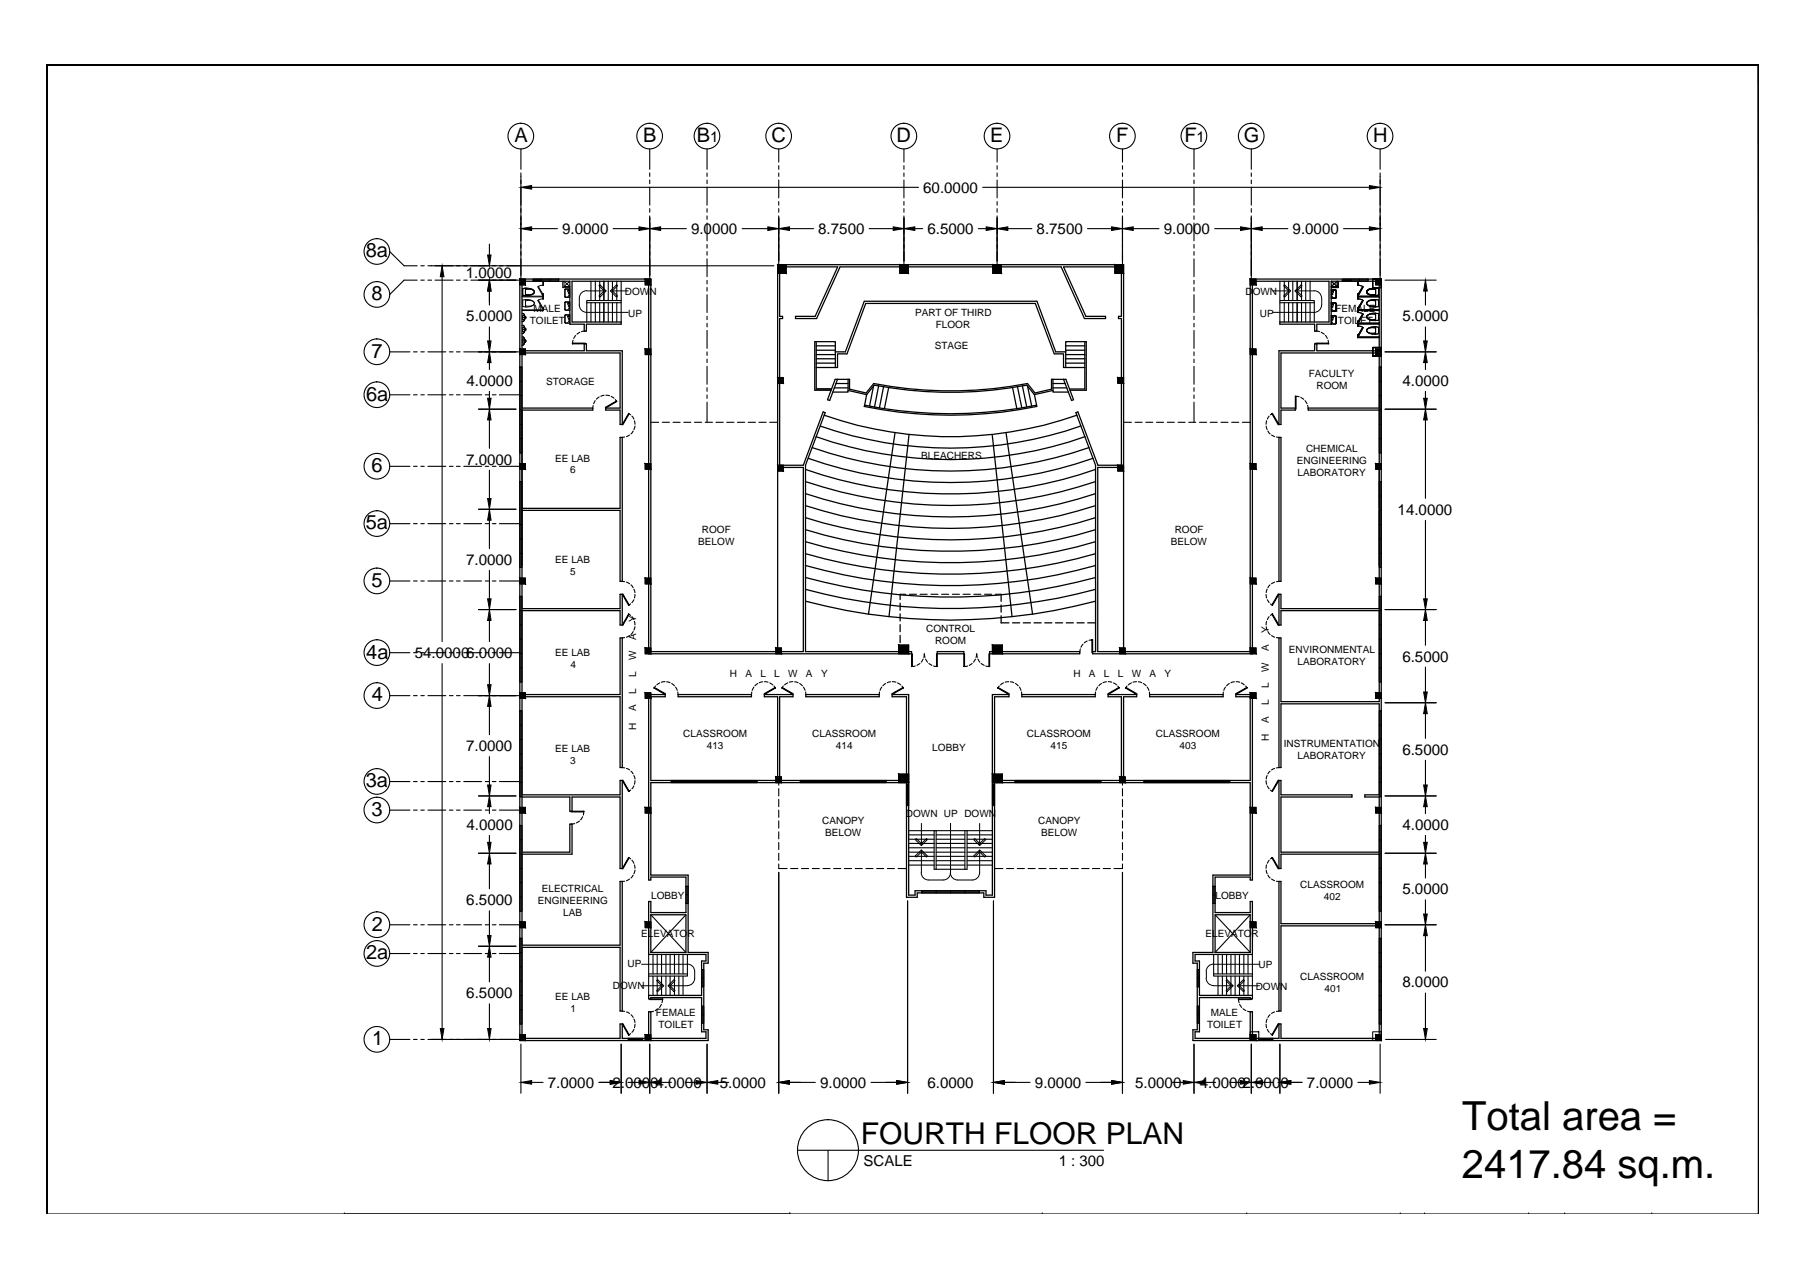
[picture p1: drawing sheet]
<svg xmlns="http://www.w3.org/2000/svg" width="420mm" height="297mm" viewBox="0 0 420 297" stroke-linecap="round" stroke-linejoin="round" font-family="sans-serif">
<defs><g id="words">
<g font-size="9.3">
<text x="340.1" y="262.9">Total area =</text>
<text x="340.1" y="274.1">2417.84 sq.m.</text>
</g>
<text font-size="7" x="200.3" y="266.2">FOURTH FLOOR PLAN</text>
<g font-size="4.7">
<text x="119.7" y="33">A</text>
<text x="149.6" y="33">B</text>
<text x="162.1" y="33">B</text>
<text x="179.5" y="33.1">C</text>
<text x="208.6" y="33">D</text>
<text x="230.4" y="33">E</text>
<text x="259.7" y="33">F</text>
<text x="275.5" y="33">F</text>
<text x="289.3" y="33.1">G</text>
<text x="319.4" y="33">H</text>
<text x="85.1" y="59.9">8a</text>
<text x="86.4" y="69.9">8</text>
<text x="86.4" y="83.2">7</text>
<text x="85.2" y="93.2">6a</text>
<text x="86.4" y="109.9">6</text>
<text x="85.1" y="123.2">5a</text>
<text x="86.4" y="136.5">5</text>
<text x="85.2" y="153.2">4a</text>
<text x="86.5" y="163.2">4</text>
<text x="85.1" y="183.1">3a</text>
<text x="86.4" y="189.8">3</text>
<text x="86.5" y="216.5">2</text>
<text x="85.2" y="223.2">2a</text>
<text x="86.6" y="243.1">1</text>
</g>
<g font-size="3.5">
<text x="165.3" y="33">1</text>
<text x="278.4" y="33">1</text>
<text x="214.8" y="44.8">60.0000</text>
<text x="130.8" y="54.4">9.0000</text>
<text x="160.8" y="54.4">9.0000</text>
<text x="190.4" y="54.4">8.7500</text>
<text x="215.8" y="54.4">6.5000</text>
<text x="241.2" y="54.4">8.7500</text>
<text x="270.7" y="54.4">9.0000</text>
<text x="300.7" y="54.4">9.0000</text>
<text x="108.4" y="64.7">1.0000</text>
<text x="108.5" y="74.7">5.0000</text>
<text x="326.2" y="74.7">5.0000</text>
<text x="108.5" y="89.7">4.0000</text>
<text x="326.3" y="89.7">4.0000</text>
<text x="108.4" y="108">7.0000</text>
<text x="325.1" y="119.7">14.0000</text>
<text x="108.4" y="131.4">7.0000</text>
<text x="96.5" y="153">54.00006.0000</text>
<text x="326.2" y="153.9">6.5000</text>
<text x="108.4" y="174.7">7.0000</text>
<text x="326.2" y="175.5">6.5000</text>
<text x="108.5" y="193">4.0000</text>
<text x="326.3" y="193">4.0000</text>
<text x="326.2" y="208">5.0000</text>
<text x="108.5" y="210.5">6.5000</text>
<text x="108.5" y="232.2">6.5000</text>
<text x="326.2" y="229.7">8.0000</text>
<text x="127.5" y="253">7.0000</text>
<text x="142.5" y="253">2.00004.0000</text>
<text x="167.5" y="253">5.0000</text>
<text x="190.8" y="253">9.0000</text>
<text x="215.8" y="253">6.0000</text>
<text x="240.8" y="253">9.0000</text>
<text x="264.1" y="253">5.0000</text>
<text x="279.1" y="253">4.00002.0000</text>
<text x="304.1" y="253">7.0000</text>
<text x="200.9" y="271.3">SCALE</text>
<text x="246.3" y="271.3">1 : 300</text>
</g>
<g font-size="2.3">
<text x="145.4" y="68.6">DOWN</text>
<text x="289.8" y="68.6">DOWN</text>
<text x="123.3" y="75.3">TOILET</text>
<text x="124.1" y="72.5">MALE</text>
<text x="146.2" y="73.6">UP</text>
<text x="212.9" y="73.6">PART OF THIRD</text>
<text x="217.7" y="76.4">FLOOR</text>
<text x="293.1" y="73.6">UP</text>
<text x="310.7" y="72.5">FEMALE</text>
<text x="311.3" y="75.3">TOILET</text>
<text x="217.5" y="81.2">STAGE</text>
<text x="127" y="89.5">STORAGE</text>
<text x="304.5" y="87.7">FACULTY</text>
<text x="306.3" y="90.5">ROOM</text>
<text x="129.2" y="107.4">EE LAB</text>
<text x="214.3" y="106.7">BLEACHERS</text>
<text x="301.7" y="107.9">ENGINEERING</text>
<text x="303.9" y="105.1">CHEMICAL</text>
<text x="132.7" y="110.1">6</text>
<text x="301.9" y="110.7">LABORATORY</text>
<text x="163.3" y="123.9">ROOF</text>
<text x="273.3" y="123.9">ROOF</text>
<text x="129.2" y="130.9">EE LAB</text>
<text x="162.5" y="126.7">BELOW</text>
<text x="272.4" y="126.7">BELOW</text>
<text x="132.7" y="133.7">5</text>
<text x="148" y="148.8" transform="rotate(-90 148 148.8)">A</text>
<text x="148" y="144.6" transform="rotate(-90 148 144.6)">Y</text>
<text x="215.5" y="147">CONTROL</text>
<text x="217.5" y="149.8">ROOM</text>
<text x="295.2" y="147.3" transform="rotate(-90 295.2 147.3)">Y</text>
<text x="129.2" y="152.7">EE LAB</text>
<text x="132.7" y="155.4">4</text>
<text x="148" y="153.6" transform="rotate(-90 148 153.6)">W</text>
<text x="295.2" y="151.5" transform="rotate(-90 295.2 151.5)">A</text>
<text x="299.8" y="151.8">ENVIRONMENTAL</text>
<text x="301.9" y="154.6">LABORATORY</text>
<text x="148" y="161.3" transform="rotate(-90 148 161.3)">L</text>
<text x="148" y="157.4" transform="rotate(-90 148 157.4)">L</text>
<text x="169.8" y="157.5">H</text>
<text x="173.4" y="157.5">A</text>
<text x="176.9" y="157.5">L</text>
<text x="180.1" y="157.5">L</text>
<text x="183.4" y="157.5">W</text>
<text x="187.5" y="157.5">A</text>
<text x="191" y="157.5">Y</text>
<text x="249.7" y="157.5">H</text>
<text x="253.3" y="157.5">A</text>
<text x="256.8" y="157.5">L</text>
<text x="260.1" y="157.5">L</text>
<text x="263.3" y="157.5">W</text>
<text x="267.4" y="157.5">A</text>
<text x="270.9" y="157.5">Y</text>
<text x="295.2" y="160.1" transform="rotate(-90 295.2 160.1)">L</text>
<text x="295.2" y="156.3" transform="rotate(-90 295.2 156.3)">W</text>
<text x="148" y="165.5" transform="rotate(-90 148 165.5)">A</text>
<text x="295.2" y="164" transform="rotate(-90 295.2 164)">L</text>
<text x="148" y="169.7" transform="rotate(-90 148 169.7)">H</text>
<text x="158.9" y="171.3">CLASSROOM</text>
<text x="189" y="171.3">CLASSROOM</text>
<text x="238.9" y="171.3">CLASSROOM</text>
<text x="268.9" y="171.3">CLASSROOM</text>
<text x="295.2" y="172.4" transform="rotate(-90 295.2 172.4)">H</text>
<text x="295.2" y="168.2" transform="rotate(-90 295.2 168.2)">A</text>
<text x="298.7" y="173.7">INSTRUMENTATION</text>
<text x="129.2" y="174.9">EE LAB</text>
<text x="132.7" y="177.6">3</text>
<text x="164.5" y="174.1">413</text>
<text x="194.5" y="174.1">414</text>
<text x="216.9" y="174.6">LOBBY</text>
<text x="244.4" y="174.1">415</text>
<text x="274.4" y="174.1">403</text>
<text x="301.9" y="176.5">LABORATORY</text>
<text x="191.3" y="191.7">CANOPY</text>
<text x="210.8" y="190">DOWN UP DOWN</text>
<text x="241.5" y="191.7">CANOPY</text>
<text x="192" y="194.5">BELOW</text>
<text x="242.2" y="194.5">BELOW</text>
<text x="126.1" y="207.5">ELECTRICAL</text>
<text x="151.5" y="209.1">LOBBY</text>
<text x="282.8" y="209.1">LOBBY</text>
<text x="302.5" y="206.6">CLASSROOM</text>
<text x="308" y="209.3">402</text>
<text x="125.1" y="210.3">ENGINEERING</text>
<text x="131" y="213.1">LAB</text>
<text x="149.2" y="217.9">ELEVATOR</text>
<text x="280.4" y="217.9">ELEVATOR</text>
<text x="146" y="225">UP</text>
<text x="292.8" y="225.1">UP</text>
<text x="302.5" y="227.9">CLASSROOM</text>
<text x="129.2" y="232.6">EE LAB</text>
<text x="142.6" y="230.1">DOWN</text>
<text x="292.1" y="230.2">DOWN</text>
<text x="308.2" y="230.6">401</text>
<text x="132.7" y="235.4">1</text>
<text x="152.6" y="236.3">FEMALE</text>
<text x="153.2" y="239.1">TOILET</text>
<text x="280.8" y="239.1">TOILET</text>
<text x="281.7" y="236.3">MALE</text>
</g>
</g></defs>
<!-- layer: WALL -->
<g fill="none" stroke="#000" stroke-width=".3">
<path d="M121.4 65.4h11.2v10h3.3v1.6h.5v-1.6h8.1v-.5h-11.4v-9.5h17.8v86.7h61.2v-.5h-24.7v-43.4l4.6-12.2-.5-.2-4.6 12.4h-5.5v-34.1h.7v-.5h-.7v-11.5h13.5l-5.3 11.5h-4.5v.5h4.9l5.4-12h51.5l5.4 12h4.9v-.5h-4.6l-5.2-11.5h13.5v11.5h-.7v.5h.7v34.1h-5.5l-4.6-12.4-.5 .2 4.6 12.2v43.4h-.7v.5h37.2v-86.7h17.8v9.5h-11.4v.5h8v1.6h.6v-1.6h3.3v-10h11.2v16.2h-14.5v-1.6h-.6v1.6h-8.3v17.1h.5v-3.3h3.4v-.5h-3.4v-12.8h22.9v12.8h-16.5v.5h16.5v46.2h-22.9v-3.4h-.5v7.2h.5v-3.4h22.9v21.2h-22.9v-14.8h-.5v30.1h.5v-14.8h22.9v21.2h-3.4v.5h3.4v12.8h-22.9v-12.8h16.5v-.5h-16.5v-3.4h-.5v20.5h.5v-3.3h22.9v42.8h-22.9v-3.3h-.5v3.3h-6.1v-6.2h-.5v6.2h-12.9v-1.5h1v-8h11.9v.3h.5v-.8h-12.4v-8h-1v-1.5h13.4v-12.3h-.5v2.6h-8.2v-8.3h8.2v.7h.5v-43.1h-3.9v.5h3.4v19.4h-29.5v-19.4h3v-.5h-6.6v.5h3.1v19.4h-29.5v-19.4h3.3v-.5h-3.8v46.6h-1.5v-1h-16.5v1h-1.5v-46.6h-3.9v.5h3.4v19.4h-29.5v-19.4h3.1v-.5h-6.7v.5h3.1v19.4h-29.5v-19.4h3.4v-.5h-3.9v43.1h.5v-.7h8.2v8.3h-8.2v-2.6h-.5v12.3h13.3v1.5h-1v8h-12.3v.8h.5v-.3h11.8v8h1v1.5h-12.8v-6.2h-.5v6.2h-6.1v-3.3h-.5v3.3h-22.9v-21.1h22.9v14.8h.5v-30.2h-.5v14.9h-22.9v-21.2h11.7v-7h-.5v6.5h-11.2v-12.8h11.2v3.3h.5v-3.3h11.2v16.6h.5v-20.5h-.5v3.4h-22.9v-42.9h22.9v3.4h.5v-7.2h-.5v3.4h-22.9v-46.2h16.5v-.5h-16.5v-12.8h22.9v12.8h-3.4v.5h3.4v3.3h.5v-17.1h-8.4v-1.6h-.5v1.6h-14.5zM189.9 79.5v11h3.6M252.4 79.5v11h-3.6M189.9 85.5h4.9v-3.2h2.2l4.4-11.7h39.5l4.4 11.7h2.1v3.2h5M189.9 84.5h4.4M189.9 83.5h4.4M189.9 82.5h4.4M189.9 81.5h4.4M189.9 80.4h4.4M191.7 96.6a88.8 88.8 0 0 0 58.9 0M194.1 90.2h3.2M194.3 81.8v-2.3h-4.7v11.3h3.8"/>
<path d="M194.3 81.8h2.4l4.4-11.7h40.1l4.4 11.7h2.3M194.3 81.8v3.7M194.5 89.2h2.8M194.8 88.2l-1.8 4.9-.5-.1 1.8-4.8h3.3v2.3l3.9 .9 1.8-2.2a94.1 94.1 0 0 0 35.7 0l1.8 2.2 3.8-.9v-2.3h3.4l1.8 4.8-.5 .1-1.9-4.9M197.3 88.2v3h-3.6M197.3 90.8l4.3 1M201.2 94.2a101.5 101.5 0 0 0 40 0M201.2 94.2l-.1 .3a100.1 100.1 0 0 0 40.1 0v-.3M201.6 91.8l1.8-2.2a94.9 94.9 0 0 0 35.5 0l1.8 2.2M201.6 91.8l-.4 2.4M203.2 89.8l-.9 4.7M204.4 89.8l-1 4.9"/>
<path d="M205.6 90l-1 4.9M206.7 90.1l-1 5.1M235.6 90.1l1 5.1M236.7 90l1 4.9M237.9 89.8l1 4.9M239 89.8l1 4.7M240.7 91.8l.5 2.4M245 88.2v3h3.6M245 89.2h2.8M245 90.2h3.2M245 90.8l-4.3 1M247.9 81.8v-2.3h4.8v11.3h-3.8"/>
<path d="M247.9 81.8v3.7M247.9 84.5h4.5M247.9 83.5h4.5M247.9 82.5h4.5M247.9 81.5h4.5M247.9 80.4h4.5M251.5 99.1a91.9 91.9 0 0 1-60.6 0M121.4 118.3h22.9v-16.6h.5v33.5h-.5v-16.5h-22.9M180.9 108.7h6v42.9h-35.5v-86.7h-30.5v177.1h43.8v-2.5h-1v-15.5h1v-2.5h-4.6v-17.9h-8.7v-21.6h59.5v26.7h2.5v-1h15.5v1h2.5v-26.7h59.5v21.6h-8.7v17.9h-4.7v2.5h1v15.5h-1v2.5h43.8v-177.1h-30.4v86.7h-35.5v-42.9h6M187.4 109.2a102.8 102.8 0 0 0 67.5 0M187.4 112a105.4 105.4 0 0 0 67.5 0M187.4 114.8a107.8 107.8 0 0 0 67.5 0"/>
<path d="M187.4 117.6a110.2 110.2 0 0 0 67.5 0M188 106.6a100.3 100.3 0 0 0 66.3 0M189 104.1a97.6 97.6 0 0 0 64.4 0M189.9 101.6a94.4 94.4 0 0 0 62.5 0M208.2 100.6l-6.2 42.3M211.5 101.1l-4.7 42.3M230.8 101.1l4.6 42.3M234 100.6l6.2 42.3M297.5 101.7h.5v33.5h-.5zM187.4 120.4a112.8 112.8 0 0 0 67.5 0M187.4 123.2a115.9 115.9 0 0 0 67.5 0M187.4 126a118.8 118.8 0 0 0 67.5 0"/>
<path d="M187.4 128.8a121.9 121.9 0 0 0 67.5 0M187.4 131.5a124 124 0 0 0 67.5 0M187.4 134.3a127.4 127.4 0 0 0 67.5 0M187.4 137.1a129.7 129.7 0 0 0 67.5 0M187.4 139.8a131.5 131.5 0 0 0 67.5 0M209.4 138.2v1.3M232.9 138.2v1.7M180.9 150.7v-89.1h80.5v89.1M209.4 140.3v1.7M209.4 142.8v1.7M209.4 145.3v1.7M209.4 147.8v1.7"/>
<path d="M209.4 150.3v1.3M218 151.6h6.2v.5h-6.2zM230.2 151.6h21v.5h-21zM231.1 151.6v.5M232.9 143.2v1.7h1.8M232.9 140.7v1.7M235.6 144.9h1.6M238.1 144.9h1.6M240.6 144.9h1.6M243.1 144.9h1.6M245.6 144.9h1.6M248.1 144.9h1.6"/>
<path d="M250.6 144.9h1.6M253.1 144.9h1.8M122.2 161.6h22.1v-13.2h.5v30.1h-.5v-16.4h-22.1M157.8 161.6h17v.5h-17zM187.5 161.6h17v.5h-17zM237.7 161.6h17.1v.5h-17.1zM267.4 161.6h17.2v.5h-17.2zM151.4 212.8h8.2v8.7h-8.2zM282.7 212.8h8.2v8.7h-8.2zM320 214.9h-22v-9.9h-.5v30.2h.5v-19.8h22"/>
</g>
<g fill="none" stroke="#000" stroke-width=".25">
<path d="M136.5 70.4h8M136.5 70.4v4.5M137.5 65.4v4.5M137.5 70.4v4.5M138.5 65.4v4.5M138.5 70.4v4.5M139.5 65.4v4.5M139.5 70.4v4.5M140.5 65.4v4.5M140.5 70.4v4.5M141.5 65.4v4.5M141.5 70.4v4.5"/>
<path d="M142.5 65.4v4.5M142.5 70.4v4.5M143.5 65.4v4.5M143.5 70.4v4.5M144.5 69.9h-8v.5M144.5 65.4v9.5M297.8 69.9h8v.5M297.8 65.4v9.5M297.8 70.4h8M298.8 65.4v4.5M298.8 70.4v4.5M299.8 65.4v4.5"/>
<path d="M299.8 70.4v4.5M300.8 65.4v4.5M300.8 70.4v4.5M301.8 65.4v4.5M301.8 70.4v4.5M302.8 65.4v4.5M302.8 70.4v4.5M303.8 65.4v4.5M303.8 70.4v4.5M304.8 65.4v4.5M304.8 70.4v4.5M305.8 70.4v4.5"/>
<path d="M151.4 98.2h1.8M154.1 98.2h1.6M156.6 98.2h1.6M159.1 98.2h1.6M161.6 98.2h1.6M164.1 98.2h1.7M166.6 98.2h1.7M169.1 98.2h1.7M171.6 98.2h1.7M174.1 98.2h1.7M176.6 98.2h1.7M179.1 98.2h1.8"/>
<path d="M261.4 98.2h1.8M264.1 98.2h1.6M266.6 98.2h1.6M269.1 98.2h1.6M271.6 98.2h1.6M274.1 98.2h1.6M276.5 98.2h1.7M279 98.2h1.7M281.5 98.2h1.7M284 98.2h1.7M286.5 98.2h1.7M289 98.2h1.9"/>
<path d="M209.4 138.2h1.3M211.6 138.2h1.6M214.1 138.2h1.6M216.6 138.2h1.6M219.1 138.2h1.6M221.6 138.2h1.6M224.1 138.2h1.6M226.6 138.2h1.6M229.1 138.2h1.6M231.5 138.2h1.4M231.1 150.9v.7M181.2 181.5v1.1"/>
<path d="M181.2 183.4v1.7M181.2 185.9v1.7M181.2 188.4v1.7M181.2 190.9v1.7M181.2 193.5v1.6M181.2 196v1.6M181.2 198.5v1.6M211.4 193.2h5.9M211.4 194.2h5.9M211.4 195.2h5.9M211.4 196.2h5.9M211.4 197.2h5.9"/>
<path d="M211.4 198.2h5.9M211.4 199.2h5.9M217.8 193.2h-.5v9h7.7v-9M217.8 193.2h13.1M217.8 194.2h6.7M217.8 195.2h6.7M217.8 196.2h6.7M217.8 197.2h6.7M217.8 198.2h6.7M217.8 199.2h6.7M217.8 193.2v9M224.5 193.2v9"/>
<path d="M225 194.2h5.9M225 195.2h5.9M225 196.2h5.9M225 197.2h5.9M225 198.2h5.9M225 199.2h5.9M261.1 181.5v1.1M261.1 183.4v1.7M261.1 185.9v1.7M261.1 188.4v1.7M261.1 190.9v1.7M261.1 193.5v1.6"/>
<path d="M261.1 196v1.6M261.1 198.5v1.6M181.2 201v1h1.9M183.9 202h1.7M186.5 202h1.6M189 202h1.6M191.5 202h1.6M194 202h1.6M196.5 202h1.6M199 202h1.6M201.5 202h1.6M203.9 202h1.7"/>
<path d="M206.4 202h1.7M208.9 202h2M211.4 200.2h5.9M211.4 201.2h5.9M217.8 200.2h6.7M217.8 201.2h6.7M225 200.2h5.9M225 201.2h5.9M231.4 202h1.9M234.2 202h1.6M236.7 202h1.6M239.2 202h1.6"/>
<path d="M241.7 202h1.7M244.2 202h1.7M246.7 202h1.7M249.2 202h1.7M251.7 202h1.7M254.2 202h1.6M256.7 202h1.6M261.1 201v1h-1.9M150.9 222v9.5M150.9 226.5h9M151.9 222v4.5M151.9 227v4.5"/>
<path d="M152.9 222v4.5M152.9 227v4.5M153.9 222v4.5M153.9 227v4.5M154.9 222v4.5M154.9 227v4.5M155.9 222v4.5M155.9 227v4.5M156.9 222v4.5M156.9 227v4.5M157.9 222v4.5M157.9 227v4.5"/>
<path d="M158.9 222v4.5M158.9 227v4.5M159.9 222v5h-9M282.3 222v5h9.1M282.3 226.5h9.1M283.4 222v4.5M283.4 227v4.5M284.4 222v4.5M284.4 227v4.5M285.4 222v4.5M285.4 227v4.5M286.4 222v4.5"/>
<path d="M286.4 227v4.5M287.3 222v4.5M287.3 227v4.5M288.4 222v4.5M288.4 227v4.5M289.4 222v4.5M289.4 227v4.5M290.4 222v4.5M290.4 227v4.5M291.4 222v9.5"/>
</g>
<!-- layer: callout -->
<g fill="none" stroke="#000" stroke-width=".23">
<path d="M139.3 66.5l.3-.2 1.4 1.4-1.4 1.4-.3-.3 1.2-1.1zM141 67.7l-4.5-.1a1.71 1.71 0 0 0-1.7 1.8 2.98 2.98 0 0 0 .5 2.8l.7 .4 .5 .1h9.7M142 67.7h4.2M143.4 66.3l.3 .2-1.2 1.2 1.2 1.1-.3 .3-1.4-1.4zM296.1 67.7h4.2M298.9 66.3l1.4 1.4-1.4 1.4-.3-.3 1.2-1.1-1.2-1.2zM301.3 67.7l4.4-.1a1.71 1.71 0 0 1 1.8 1.7M301.3 67.7l1.4-1.4 .2 .2-1.2 1.2 1.2 1.1-.2 .3zM307.5 70.9a1.71 1.71 0 0 1-1.8 1.8h-9.6M307.5 69.4v1.6M212.9 199.1l1.5-1.4 1.4 1.4-.3 .3-1.1-1.2-1.2 1.2zM213.2 195l1.2 1.2 1.1-1.2 .3 .3-1.4 1.4-1.5-1.4z"/>
<path d="M214.4 191.5v5.2M214.4 197.7v5.3M221.1 191.5v11.5a1.71 1.71 0 0 1-1.7 1.7h-3.3M226.5 199.1l1.4-1.4 1.4 1.4-.2 .3-1.2-1.2-1.1 1.2zM226.5 195.3l.3-.3 1.1 1.2 1.2-1.2 .2 .3-1.4 1.4zM227.9 197.7v5.3a1.71 1.71 0 0 1-1.7 1.7h-3.4a1.71 1.71 0 0 1-1.7-1.7M227.9 191.5v5.2M214.3 203a1.71 1.71 0 0 0 1.7 1.7M149.3 224.3h10.6M149.3 229.3h5.1M153 227.9l1.4 1.4-1.4 1.4-.2-.3 1.2-1.1-1.2-1.2zM155.4 229.3h4.5"/>
<path d="M156.8 227.9l.2 .2-1.1 1.2 1.1 1.1-.2 .3-1.4-1.4zM159.9 224.3a1.71 1.71 0 0 1 1.7 1.7M161.6 226a2.69 2.69 0 0 1-.8 3l-.9 .2M280.7 226a2.82 2.82 0 0 0 .4 2.7l.8 .5h.4M282.3 224.3a1.71 1.71 0 0 0-1.7 1.7M282.3 224.3h10.7M282.3 229.3h4.6M285.4 227.9l1.5 1.4-1.5 1.4-.2-.3 1.2-1.1-1.2-1.2zM287.9 229.3l1.4-1.4 .2 .2-1.2 1.2 1.2 1.1-.2 .3zM287.9 229.3h5.1"/>
</g>
<!-- layer: column -->
<g fill="#000" stroke="#000" stroke-width=".23">
<path d="M120.9 64.9l1.3 1.4v-1.4zM120.9 64.9l1.3 1.4h-1.3z"/>
<path d="M150.1 64.9l1.3 1.4v-1.4zM150.1 64.9l1.3 1.4h-1.3z"/>
<path d="M180.9 61.6l2 2v-2zM180.9 61.6l2 2h-2z"/>
<path d="M209.3 61.6l2 2v-2zM209.3 61.6l2 2h-2z"/>
<path d="M231 61.6l2 2v-2zM231 61.6l2 2h-2z"/>
<path d="M259.4 61.6l2 2v-2zM259.4 61.6l2 2h-2z"/>
<path d="M290.9 64.9l1.3 1.4v-1.4zM290.9 64.9l1.3 1.4h-1.3z"/>
<path d="M320 64.9l1.3 1.4v-1.4zM320 64.9l1.3 1.4h-1.3z"/>
<path d="M120.9 81.2l1.3 1.3v-1.3zM120.9 81.2l1.3 1.3h-1.3z"/>
<path d="M150.1 81.2l1.3 1.3v-1.3zM150.1 81.2l1.3 1.3h-1.3z"/>
<path d="M180.9 87.8l1.3 1.4v-1.4zM180.9 87.8l1.3 1.4h-1.3z"/>
<path d="M260 87.8l1.4 1.4v-1.4zM260 87.8l1.4 1.4h-1.4z"/>
<path d="M290.9 81.2l1.3 1.3v-1.3zM290.9 81.2l1.3 1.3h-1.3z"/>
<path d="M320 81.2l1.3 1.3v-1.3zM320 81.2l1.3 1.3h-1.3z"/>
<path d="M120.9 107.8l1.3 1.3v-1.3zM120.9 107.8l1.3 1.3h-1.3z"/>
<path d="M150.1 107.8l1.3 1.3v-1.3zM150.1 107.8l1.3 1.3h-1.3z"/>
<path d="M180.9 108.2l1.3 1.4v-1.4zM180.9 108.2l1.3 1.4h-1.3z"/>
<path d="M260 108.2l1.4 1.4v-1.4zM260 108.2l1.4 1.4h-1.4z"/>
<path d="M290.9 107.8l1.3 1.3v-1.3zM290.9 107.8l1.3 1.3h-1.3z"/>
<path d="M320 107.8l1.3 1.3v-1.3zM320 107.8l1.3 1.3h-1.3z"/>
<path d="M120.9 134.5l1.3 1.3v-1.3zM120.9 134.5l1.3 1.3h-1.3z"/>
<path d="M150.1 134.5l1.3 1.3v-1.3zM150.1 134.5l1.3 1.3h-1.3z"/>
<path d="M290.9 134.5l1.3 1.3v-1.3zM290.9 134.5l1.3 1.3h-1.3z"/>
<path d="M320 134.5l1.3 1.3v-1.3zM320 134.5l1.3 1.3h-1.3z"/>
<path d="M150.1 150.7l1.3 1.4v-1.4zM150.1 150.7l1.3 1.4h-1.3z"/>
<path d="M180.5 150.7l1.3 1.4v-1.4zM180.5 150.7l1.3 1.4h-1.3z"/>
<path d="M209.1 150l2.3 2.1v-2.1zM209.1 150l2.3 2.1h-2.3z"/>
<path d="M230.9 150l2.3 2.1v-2.1zM230.9 150l2.3 2.1h-2.3z"/>
<path d="M260.5 150.7l1.3 1.4v-1.4zM260.5 150.7l1.3 1.4h-1.3z"/>
<path d="M290.9 150.7l1.3 1.4v-1.4zM290.9 150.7l1.3 1.4h-1.3z"/>
<path d="M120.9 161.1l1.3 1.3v-1.3zM120.9 161.1l1.3 1.3h-1.3z"/>
<path d="M150.1 161.1l1.3 1.3v-1.3zM150.1 161.1l1.3 1.3h-1.3z"/>
<path d="M290.9 161.1l1.3 1.3v-1.3zM290.9 161.1l1.3 1.3h-1.3z"/>
<path d="M320 161.1l1.3 1.3v-1.3zM320 161.1l1.3 1.3h-1.3z"/>
<path d="M120.9 187.8l1.3 1.3v-1.3zM120.9 187.8l1.3 1.3h-1.3z"/>
<path d="M150.1 187.8l1.3 1.3v-1.3zM150.1 187.8l1.3 1.3h-1.3z"/>
<path d="M180.5 180.7l1.3 1.3v-1.3zM180.5 180.7l1.3 1.3h-1.3z"/>
<path d="M209.1 180.1l2.3 1.9v-1.9zM209.1 180.1l2.3 1.9h-2.3z"/>
<path d="M230.9 180.1l2.3 1.9v-1.9zM230.9 180.1l2.3 1.9h-2.3z"/>
<path d="M260.5 180.7l1.3 1.3v-1.3zM260.5 180.7l1.3 1.3h-1.3z"/>
<path d="M290.9 187.8l1.3 1.3v-1.3zM290.9 187.8l1.3 1.3h-1.3z"/>
<path d="M320 187.8l1.3 1.3v-1.3zM320 187.8l1.3 1.3h-1.3z"/>
<path d="M120.9 214.4l1.3 1.4v-1.4zM120.9 214.4l1.3 1.4h-1.3z"/>
<path d="M150.1 214.4l1.3 1.4v-1.4zM150.1 214.4l1.3 1.4h-1.3z"/>
<path d="M290.9 214.4l1.3 1.4v-1.4zM290.9 214.4l1.3 1.4h-1.3z"/>
<path d="M320 214.4l1.3 1.4v-1.4zM320 214.4l1.3 1.4h-1.3z"/>
<path d="M120.9 240.7l1.3 1.3v-1.3zM120.9 240.7l1.3 1.3h-1.3z"/>
<path d="M150.1 240.7l1.3 1.3v-1.3zM150.1 240.7l1.3 1.3h-1.3z"/>
<path d="M290.9 240.7l1.3 1.3v-1.3zM290.9 240.7l1.3 1.3h-1.3z"/>
<path d="M320 240.7l1.3 1.3v-1.3zM320 240.7l1.3 1.3h-1.3z"/>
</g>
<g fill="none" stroke="#000" stroke-width=".25">
<path d="M120.9 64.9h1.3v1.4h-1.3zM150.1 64.9h1.3v1.4h-1.3zM180.9 61.6h2v2h-2zM209.3 61.6h2v2h-2zM231 61.6h2v2h-2zM259.4 61.6h2v2h-2zM290.9 64.9h1.3v1.4h-1.3zM319.3 64.9h2v2h-2zM320 64.9h1.3v1.4h-1.3zM120.9 81.2h1.3v1.3h-1.3zM150.1 81.2h1.3v1.3h-1.3zM180.9 87.8h1.3v1.4h-1.3z"/>
<path d="M260 87.8h1.4v1.4h-1.4zM290.9 81.2h1.3v1.3h-1.3zM319.3 80.8h2h-2v2h2h-2v-2h2v2.1h-2zM320 81.2h1.3v1.3h-1.3zM120.9 107.8h1.3v1.3h-1.3zM150.1 107.8h1.3v1.3h-1.3zM180.9 108.2h1.3v1.4h-1.3zM260 108.2h1.4v1.4h-1.4zM290.9 107.8h1.3v1.3h-1.3zM320 107.8h1.3v1.3h-1.3zM120.9 134.5h1.3v1.3h-1.3zM150.1 134.5h1.3v1.3h-1.3z"/>
<path d="M290.9 134.5h1.3v1.3h-1.3zM320 134.5h1.3v1.3h-1.3zM150.1 150.7h1.3v1.4h-1.3zM180.5 150.7h1.3v1.4h-1.3zM209.1 150h2.3v2.1h-2.3zM230.9 150h2.3v2.1h-2.3zM260.5 150.7h1.3v1.4h-1.3zM290.9 150.7h1.3v1.4h-1.3zM120.9 161.1h1.3v1.3h-1.3zM150.1 161.1h1.3v1.3h-1.3zM290.9 161.1h1.3v1.3h-1.3zM320 161.1h1.3v1.3h-1.3z"/>
<path d="M120.9 187.8h1.3v1.3h-1.3zM150.1 187.8h1.3v1.3h-1.3zM180.5 180.7h1.3v1.3h-1.3zM209.1 180.1h2.3v1.9h-2.3zM230.9 180.1h2.3v1.9h-2.3zM260.5 180.7h1.3v1.3h-1.3zM290.9 187.8h1.3v1.3h-1.3zM320 187.8h1.3v1.3h-1.3zM120.9 214.4h1.3v1.4h-1.3zM150.1 214.4h1.3v1.4h-1.3zM290.9 214.4h1.3v1.4h-1.3zM320 214.4h1.3v1.4h-1.3z"/>
<path d="M120.9 240.7h1.3v1.3h-1.3zM150.1 240.7h1.3v1.3h-1.3zM290.9 240.7h1.3v1.3h-1.3zM290.9 240h1.9v2h-1.9zM320 240.7h1.3v1.3h-1.3z"/>
</g>
<!-- layer: dimension -->
<g fill="none" stroke="#000" stroke-width=".25">
<path d="M113.9 56.8v2.5M121.2 41v23.1M123.7 53.2h6M123.7 43.6h90M142.6 53.2h6.1M151.2 50.7v13.4M153.7 53.2h6M172.7 53.2h5.9M181.2 50.7v10M183.7 53.2h5.6M202.2 53.2h5.6M210.3 50.7v10"/>
<path d="M212.8 53.2h1.9M227.6 53.2h1.8M228.6 43.6h90M232 50.7v10M234.5 53.2h5.6M253 53.2h5.6M261.1 50.7v10M263.6 53.2h6M282.6 53.2h6M291.1 50.7v13.4M293.7 53.2h5.9M312.6 53.2h6"/>
<path d="M321.1 41v23.1M100.4 61.8h79.6M102.9 64.4v84.8M111.3 65.2h8.7M113.9 67.7v3.3M113.9 76v3.3M322.2 65.2h11.9M331.6 67.7v3.3M331.6 76v3.3M111.3 81.8h8.7M111.3 95.2h8.7M113.9 84.3v1.7"/>
<path d="M113.9 91v1.6M113.9 97.7v6.6M322.2 81.8h11.9M322.2 95.2h11.9M331.6 84.3v1.7M331.6 91v1.6M331.6 97.7v18.2M111.3 118.5h8.7M113.9 109.4v6.6M113.9 121v6.6M113.9 132.7v6.6M254.9 135.6v16"/>
<path d="M331.6 121v18.3M102.9 154.4v84.8M111.3 141.8h8.7M113.9 144.3v4.9M113.9 154.4v4.9M322.2 141.8h11.9M331.6 144.3v5.8M331.6 155.2v5.8M111.3 161.8h8.7M113.9 164.3v6.6M113.9 176v6.6M322.2 163.5h11.9"/>
<path d="M331.6 166v5.8M331.6 176.8v5.8M111.3 185.1h8.7M111.3 198.5h8.7M113.9 187.6v1.6M113.9 194.3v1.6M322.2 185.1h11.9M322.2 198.5h11.9M331.6 187.6v1.6M331.6 194.3v1.6M113.9 201v5.7M113.9 211.9v5.7"/>
<path d="M181.2 202.9v51.4M211.1 209.6v44.7M231.1 209.6v44.7M261.1 202.9v51.4M322.2 215.1h11.9M331.6 201v3.2M331.6 209.3v3.3M331.6 217.6v8.3M111.3 220.1h8.7M113.9 222.6v5.8M113.9 233.5v5.7M331.6 231v8.2"/>
<path d="M100.4 241.8h19.6M121.2 242.9v11.4M123.7 251.8h2.7M139.3 251.8h2.7M144.5 242.9v11.4M146.1 251.8h2.6M151.2 242.9v11.4M153.7 251.8h2.5M159.5 251.8h2.5M164.5 242.9v11.4M167 251.8h2.5M183.7 251.8h6"/>
<path d="M202.6 251.8h6M233.7 251.8h5.9M252.6 251.8h6M272.7 251.8h2.6M277.8 242.9v11.4M280.3 251.8h2.5M286.1 251.8h2.5M291.1 242.9v11.4M293.7 251.8h2.4M297.8 242.9v11.4M300.3 251.8h2.7M315.9 251.8h2.7"/>
<path d="M321.1 242.9v11.4M322.4 241.8h11.7"/>
</g>
<g fill="#000" stroke="#000" stroke-width=".23">
<path d="M113.4 59.3h.8l-.3 2.5zM121.2 53.2l2.5-.4v.8zM121.2 43.6l2.5-.4v.8zM148.7 52.8l2.5 .4-2.5 .4zM151.2 53.2l2.5-.4v.8zM178.6 52.8l2.6 .4-2.6 .4zM181.2 53.2l2.5-.4v.8zM207.8 52.8l2.5 .4-2.5 .4zM210.3 53.2l2.5-.4v.8zM229.4 52.8l2.6 .4-2.6 .4zM232 53.2l2.5-.4v.8zM258.6 52.8l2.5 .4-2.5 .4z"/>
<path d="M261.1 53.2l2.5-.4v.8zM288.6 52.8l2.5 .4-2.5 .4zM291.1 53.2l2.6-.4v.8zM318.6 52.8l2.5 .4-2.5 .4zM318.6 43.2l2.5 .4-2.5 .4zM102.9 61.8l.4 2.6h-.9zM113.9 65.2l.3 2.5h-.8zM113.4 79.3h.8l-.3 2.5zM331.6 65.2l.4 2.5h-.8zM331.2 79.3h.8l-.4 2.5zM113.9 81.8l.3 2.5h-.8zM113.4 92.6h.8l-.3 2.6z"/>
<path d="M113.9 95.2l.3 2.5h-.8zM331.6 81.8l.4 2.5h-.8zM331.2 92.6h.8l-.4 2.6zM331.6 95.2l.4 2.5h-.8zM113.4 116h.8l-.3 2.5zM113.9 118.5l.3 2.5h-.8zM113.4 139.3h.8l-.3 2.5zM331.2 139.3h.8l-.4 2.5zM113.4 159.3h.8l-.3 2.5zM113.9 141.8l.3 2.5h-.8zM331.6 141.8l.4 2.5h-.8zM113.9 161.8l.3 2.5h-.8z"/>
<path d="M331.2 161h.8l-.4 2.5zM331.6 163.5l.4 2.5h-.8zM113.4 182.6h.8l-.3 2.5zM113.9 185.1l.3 2.5h-.8zM113.4 195.9h.8l-.3 2.6zM331.6 185.1l.4 2.5h-.8zM331.2 195.9h.8l-.4 2.6zM331.2 182.6h.8l-.4 2.5zM113.9 198.5l.3 2.5h-.8zM113.4 217.6h.8l-.3 2.5zM331.6 198.5l.4 2.5h-.8zM331.2 212.6h.8l-.4 2.5z"/>
<path d="M331.6 215.1l.4 2.5h-.8zM102.4 239.2h.9l-.4 2.6zM113.9 220.1l.3 2.5h-.8zM113.4 239.2h.8l-.3 2.6zM331.2 239.2h.8l-.4 2.6zM121.2 251.8l2.5-.5v.9zM142 251.3l2.5 .5-2.5 .4zM148.7 251.3l2.5 .5-2.5 .4zM151.2 251.8l2.5-.5v.9zM162 251.3l2.5 .5-2.5 .4zM164.5 251.8l2.5-.5v.9zM181.2 251.8l2.5-.5v.9z"/>
<path d="M208.6 251.3l2.5 .5-2.5 .4zM231.1 251.8l2.6-.5v.9zM258.6 251.3l2.5 .5-2.5 .4zM275.3 251.3l2.5 .5-2.5 .4zM277.8 251.8l2.5-.5v.9zM288.6 251.3l2.5 .5-2.5 .4zM291.1 251.8l2.6-.5v.9zM297.8 251.8l2.5-.5v.9zM318.6 251.3l2.5 .5-2.5 .4z"/>
</g>
<!-- layer: grid -->
<g fill="none" stroke="#000" stroke-width=".25">
<path d="M121.2 34.6v4.8M151.2 34.6v4.8M164.5 34.6v4.8M181.2 34.6v3.1M181.2 38.5v.9M210.3 34.6v3.1M210.3 38.5v.9M232 34.6v3.1M232 38.5v.9M261.1 34.6v3.1M261.1 38.5v.9M277.8 34.6v4.8"/>
<path d="M291.1 34.6v4.8M321.1 34.6v4.8M90.7 58.5l3.3 3.3h3.1M121.2 40.2v.8M121.2 41.9v.8M121.2 43.5v4.2M121.2 48.5v.9M121.2 50.2v.8M121.2 51.9v4.1M121.2 56.9v.8M121.2 58.5v.9M151.2 40.2v.8"/>
<path d="M151.2 41.9v.8M151.2 43.5v4.2M151.2 48.5v.9M151.2 50.2v.8M151.2 51.9v4.1M151.2 56.9v.8M151.2 58.5v.9M164.5 40.2v.8M164.5 41.9v.8M164.5 43.5v4.2M164.5 48.5v.9M164.5 50.2v.8"/>
<path d="M164.5 51.9v4.1M164.5 56.9v.8M164.5 58.5v.9M181.2 40.2v.8M181.2 41.9v4.1M181.2 46.9v.8M181.2 48.5v.9M181.2 50.2v4.2M181.2 55.2v.8M181.2 56.9v.8M181.2 58.5v3.1M210.3 40.2v.8"/>
<path d="M210.3 41.9v4.1M210.3 46.9v.8M210.3 48.5v.9M210.3 50.2v4.2M210.3 55.2v.8M210.3 56.9v.8M210.3 58.5v3.1M232 40.2v.8M232 41.9v4.1M232 46.9v.8M232 48.5v.9M232 50.2v4.2"/>
<path d="M232 55.2v.8M232 56.9v.8M232 58.5v3.1M261.1 40.2v.8M261.1 41.9v4.1M261.1 46.9v.8M261.1 48.5v.9M261.1 50.2v4.2M261.1 55.2v.8M261.1 56.9v.8M261.1 58.5v3.1M277.8 40.2v.8"/>
<path d="M277.8 41.9v.8M277.8 43.5v4.2M277.8 48.5v.9M277.8 50.2v.8M277.8 51.9v4.1M277.8 56.9v.8M277.8 58.5v.9M291.1 40.2v.8M291.1 41.9v.8M291.1 43.5v4.2M291.1 48.5v.9M291.1 50.2v.8"/>
<path d="M291.1 51.9v4.1M291.1 56.9v.8M291.1 58.5v.9M321.1 40.2v.8M321.1 41.9v.8M321.1 43.5v4.2M321.1 48.5v.9M321.1 50.2v.8M321.1 51.9v4.1M321.1 56.9v.8M321.1 58.5v.9M97.1 65.2h-3.1l-3.3 3.3"/>
<path d="M97.9 61.8h.8M97.9 65.2h.8M99.6 61.8h.8M99.6 65.2h.8M101.2 61.8h4.2M101.2 65.2h4.2M106.2 61.8h.8M106.2 65.2h.8M107.9 61.8h.8M107.9 65.2h.8M109.5 61.8h4.2M109.5 65.2h4.2"/>
<path d="M114.5 61.8h.9M114.5 65.2h.9M116.2 61.8h.8M116.2 65.2h.8M117.9 61.8h3M117.9 65.2h3M121.2 60.2v4.7M151.2 60.2v4.7M164.5 60.2v4.2M164.5 65.2v.9M164.5 66.9v.8M164.5 68.6v4.1"/>
<path d="M164.5 73.5v.9M164.5 75.2v.8M164.5 76.8v4.2M277.8 60.2v4.2M277.8 65.2v.9M277.8 66.9v.8M277.8 68.6v4.1M277.8 73.5v.9M277.8 75.2v.8M277.8 76.8v4.2M291.1 60.2v4.7M321.1 60.2v4.7"/>
<path d="M90.7 81.8h4.7M90.7 91.8h4.7M96.2 81.8h.9M96.2 91.8h.9M97.9 81.8h.8M97.9 91.8h.8M99.6 81.8h4.1M99.6 91.8h4.1M104.5 81.8h.9M104.5 91.8h.9M106.2 81.8h.8M106.2 91.8h.8"/>
<path d="M107.9 81.8h4.1M107.9 91.8h4.1M112.9 81.8h.8M112.9 91.8h.8M114.5 81.8h.9M114.5 91.8h.9M116.2 81.8h4.7M116.2 91.8h4.7M164.5 81.8v.9M164.5 83.5v.8M164.5 85.2v4.2M164.5 90.2v.8"/>
<path d="M164.5 91.9v.8M164.5 93.5v4.7M277.8 81.8v.9M277.8 83.5v.8M277.8 85.2v4.2M277.8 90.2v.8M277.8 91.9v.8M277.8 93.5v4.7M90.7 108.5h4.7M96.2 108.5h.9M97.9 108.5h.8M99.6 108.5h4.1"/>
<path d="M104.5 108.5h.9M106.2 108.5h.8M107.9 108.5h4.1M112.9 108.5h.8M114.5 108.5h.9M116.2 108.5h4.7M90.7 121.8h4.7M90.7 135.1h4.7M96.2 121.8h.9M96.2 135.1h.9M97.9 121.8h.8M97.9 135.1h.8"/>
<path d="M99.6 121.8h4.1M99.6 135.1h4.1M104.5 121.8h.9M104.5 135.1h.9M106.2 121.8h.8M106.2 135.1h.8M107.9 121.8h4.1M107.9 135.1h4.1M112.9 121.8h.8M112.9 135.1h.8M114.5 121.8h.9M114.5 135.1h.9"/>
<path d="M116.2 121.8h4.7M116.2 135.1h4.7M90.7 151.8h4.7M96.2 151.8h.9M97.9 151.8h.8M99.6 151.8h4.1M104.5 151.8h.9M106.2 151.8h.8M107.9 151.8h4.1M112.9 151.8h.8M114.5 151.8h.9M116.2 151.8h4.7"/>
<path d="M90.7 161.8h4.7M96.2 161.8h.9M97.9 161.8h.8M99.6 161.8h4.1M104.5 161.8h.9M106.2 161.8h.8M107.9 161.8h4.1M112.9 161.8h.8M114.5 161.8h.9M116.2 161.8h4.7M90.7 181.8h4.7M90.7 188.4h4.7"/>
<path d="M96.2 181.8h.9M96.2 188.4h.9M97.9 181.8h.8M97.9 188.4h.8M99.6 181.8h4.1M99.6 188.4h4.1M104.5 181.8h.9M104.5 188.4h.9M106.2 181.8h.8M106.2 188.4h.8M107.9 181.8h4.1M107.9 188.4h4.1"/>
<path d="M112.9 181.8h.8M112.9 188.4h.8M114.5 181.8h.9M114.5 188.4h.9M116.2 181.8h4.7M116.2 188.4h4.7M90.7 215.1h4.7M96.2 215.1h.9M97.9 215.1h.8M99.6 215.1h4.1M104.5 215.1h.9M106.2 215.1h.8"/>
<path d="M107.9 215.1h4.1M112.9 215.1h.8M114.5 215.1h.9M116.2 215.1h4.7M151.4 212.8l8.2 8.7M159.6 212.8l-8.2 8.7M282.7 212.8l8.2 8.7M290.9 212.8l-8.2 8.7M90.7 221.8h4.7M96.2 221.8h.9M97.9 221.8h.8M99.6 221.8h4.1"/>
<path d="M104.5 221.8h.9M106.2 221.8h.8M107.9 221.8h4.1M112.9 221.8h.8M114.5 221.8h.9M116.2 221.8h4.7M90.7 241.8h4.7M96.2 241.8h.9M97.9 241.8h.8M99.6 241.8h4.1M104.5 241.8h.9M106.2 241.8h.8"/>
<path d="M107.9 241.8h4.1M112.9 241.8h.8M114.5 241.8h.9M116.2 241.8h4.7"/>
<circle cx="121.2" cy="31.7" r="2.98"/>
<circle cx="151.1" cy="31.7" r="2.98"/>
<circle cx="164.5" cy="31.7" r="2.98"/>
<circle cx="181.2" cy="31.7" r="2.98"/>
<circle cx="210.3" cy="31.7" r="2.98"/>
<circle cx="232" cy="31.7" r="2.98"/>
<circle cx="261.1" cy="31.7" r="2.98"/>
<circle cx="277.8" cy="31.7" r="2.98"/>
<circle cx="291.1" cy="31.7" r="2.98"/>
<circle cx="321.1" cy="31.7" r="2.98"/>
<circle cx="87.7" cy="58.5" r="2.98"/>
<circle cx="87.7" cy="68.5" r="2.98"/>
<circle cx="87.7" cy="91.8" r="2.98"/>
<circle cx="87.7" cy="81.8" r="2.98"/>
<circle cx="87.7" cy="108.5" r="2.98"/>
<circle cx="87.7" cy="121.8" r="2.98"/>
<circle cx="87.7" cy="135.1" r="2.98"/>
<circle cx="87.7" cy="151.8" r="2.98"/>
<circle cx="87.7" cy="161.8" r="2.98"/>
<circle cx="87.7" cy="188.4" r="2.98"/>
<circle cx="87.7" cy="181.8" r="2.98"/>
<circle cx="87.7" cy="215.1" r="2.98"/>
<circle cx="87.7" cy="221.8" r="2.98"/>
<circle cx="87.7" cy="241.8" r="2.98"/>
</g>
<!-- layer: door -->
<g fill="none" stroke="#000" stroke-width=".25">
<path d="M133.2 79.8h3v.2h-3zM133.3 79.1l-.1 .9M133.9 78l-.4 .7M134.9 77.3l-.7 .4M136.2 77l-.9 .1M306.1 77l.9 .1M307.4 77.3l.7 .4M308.3 78l.5 .7M309 79.1l.1 .9v-.2h-3v.2h3M138 94.3l-.1 .6M138.5 93.2l-.4 .7M139.4 92.3l-.6 .6"/>
<path d="M140.5 92l-.7 .2M141 91.9l.8 .1M142.2 92.2l.7 .4M143.2 92.9l.3 .5-.1-.1-2.6 1.5 .1 .1 2.6-1.5M146.2 96.2h.2l-1.5 2.6-.1-.1zM146.2 96.2l.5 .3M147 96.8l.5 .7M147.6 97.9l.1 .8M147.7 99.1l-.2 .8M294.6 99.1l.2 .8M294.7 97.9l-.2 .8M295.3 96.8l-.5 .7"/>
<path d="M296 96.2l1.5 2.5-.1 .1-1.5-2.6h.1l-.4 .3M301.4 92.2h.1v3h-.1zM301.4 92.2l.8 .1M302.6 92.4l.7 .5M303.6 93.2l.5 .7M304.2 94.3l.2 .9M145.3 101.7h-.5M146.5 101.2l-.8 .4M147.3 100.3l-.5 .6M295 100.3l.5 .6M295.8 101.2l.7 .4M297 101.7h.5"/>
<path d="M144.8 135.2l.5 .1M145.7 135.4l.8 .4M146.8 136l.5 .7M147.5 139.5l-.5 .7M147.5 137l.2 .9M147.7 138.3l-.1 .8M294.5 138.3l.2 .8M294.8 137l-.2 .9M294.8 139.5l.5 .7M295.5 136l-.5 .7M296.5 135.4l-.7 .4M297.4 138.1l.1 .1-1.5 2.6-.1-.1z"/>
<path d="M297.5 135.2l-.5 .1M145.3 148.3l-.5 .1M146.2 142.8l.2 .1-1.5 2.6-.1-.1zM146.2 142.8l.5 .3M146.5 147.8l-.8 .4M146.7 140.5l-.5 .3 .2-.1-1.5-2.6-.1 .1 1.4 2.6M147 143.4l.5 .7M147.3 146.9l-.5 .7M147.6 144.5l.1 .8M147.7 145.8l-.2 .8M152.2 159.9l2.6 1.5v.2l-2.7-1.6zM152.5 159.6l-.4 .4"/>
<path d="M153.5 158.8l-.7 .5M154.7 158.6l-.8 .1M155.1 158.6l.8 .2M156.3 159l.6 .5M157.2 159.8l.4 .8M175.4 159.8l-.4 .8M176.3 159l-.7 .5M177.4 158.6l-.8 .2M177.9 158.6l.8 .1M179.1 158.8l.7 .5M180.1 159.6l.3 .4-.1-.1-2.6 1.5 .1 .2 2.6-1.6M182 159.9l2.6 1.5-.1 .2-2.6-1.6z"/>
<path d="M182.2 159.6l-.3 .4M183.2 158.8l-.7 .5M184.4 158.6l-.8 .1M184.9 158.6l.8 .2M186 159l.7 .5M186.9 159.8l.4 .8M205.1 159.8l-.3 .8M206 159l-.6 .5M207.2 158.6l-.8 .2M207.6 158.6l.8 .1M208.8 158.8l.7 .5M209.8 159.6l.4 .4-.1-.1-2.6 1.5v.2l2.7-1.6"/>
<path d="M212.9 154.9l-.8 .1h.1v-2.9h-.1v2.9M214 154.3l-.7 .5M214.8 153.3l-.5 .7M214.9 152.9l.1-.8 .2 .8M215.3 153.3l.5 .7M216.1 154.3l.7 .5M217.2 154.9l.8 .1M217.9 152.1h.1v2.9h-.1zM225.1 154.9l-.9 .1h.2v-2.9h-.2v2.9M226.2 154.3l-.7 .5M226.9 153.3l-.4 .7M227.1 152.9l.1-.8 .2 .8"/>
<path d="M227.5 153.3l.5 .7M228.2 154.3l.8 .5M229.3 154.9l.9 .1M230.1 152.1h.1v2.9h-.1zM232.2 159.9l2.6 1.5-.1 .2-2.6-1.6zM232.5 159.6l-.4 .4M233.5 158.8l-.7 .5M234.7 158.6l-.9 .1M235.1 158.6l.8 .2M236.2 159l.7 .5M237.2 159.8l.3 .8M251.4 150.9l-.2 .9"/>
<path d="M252 149.8l-.5 .8M252.9 149.1l-.6 .4M254.2 148.8v3h-.2v-3h.2l-.8 .1M255.3 159.8l-.3 .8M256.3 159l-.7 .5M257.4 158.6l-.8 .2M257.8 158.6l.8 .1M259.1 158.8l.6 .5M260 159.6l.4 .4-.1-.1-2.6 1.5 .1 .2 2.6-1.6M261.9 159.9l2.6 1.5-.1 .2-2.5-1.6zM262.2 159.6l-.3 .4M263.2 158.8l-.7 .5"/>
<path d="M264.4 158.6l-.8 .1M264.8 158.6l.8 .2M266 159l.6 .5M266.9 159.8l.4 .8M285.1 159.8l-.4 .8M286 159l-.6 .5M287.2 158.6l-.8 .2M287.6 158.6l.8 .1M288.8 158.8l.7 .5M289.8 159.6l.3 .4v-.1l-2.7 1.5 .1 .2 2.6-1.6M294.6 145.8l.2 .8M294.7 144.5l-.2 .8"/>
<path d="M295 146.9l.5 .7M295.3 143.4l-.5 .7M295.6 140.5l.4 .3M295.8 147.8l.7 .4M296 142.8l1.5 2.6-.1 .1-1.5-2.6 .1-.1-.4 .3M297 148.3l.5 .1M144.8 178.5l.5 .1M145.7 178.7l.8 .4M146.8 179.4l.5 .6M157.7 161l.1 .6M174.9 161l-.1 .6M187.4 161l.1 .6"/>
<path d="M204.6 161l-.1 .6M237.6 161l.1 .6M254.9 161l-.1 .6M267.4 161v.6M284.6 161v.6M295.5 179.4l-.5 .6M296.5 178.7l-.7 .4M297.5 178.5l-.5 .1M132.8 188.7h3v.2h-3zM133.7 191.6l-.9 .1M134.8 191l-.7 .4M135.5 190l-.4 .7"/>
<path d="M135.8 188.7l-.1 .9M146.2 199.4l.2 .1-1.5 2.6-.1-.1zM146.2 199.4l.5 .4M146.7 183.8l-.5 .3 .2-.1-1.5-2.5h-.1l1.4 2.6M147.5 182.8l-.5 .7M147.5 180.4l.2 .8M147.7 181.6l-.1 .8M294.5 181.6l.2 .8M294.8 180.4l-.2 .8M294.8 182.8l.5 .7M295.6 183.8l.4 .3M296 199.4l1.5 2.6-.1 .1-1.5-2.6 .1-.1-.4 .4"/>
<path d="M297.4 181.5h.1l-1.5 2.6-.1-.1zM145.3 205h-.5M146.5 204.5l-.8 .4M147 200.1l.5 .7M147.3 203.6l-.5 .6M147.6 201.2l.1 .8M147.7 202.4l-.2 .8M294.6 202.4l.2 .8M294.7 201.2l-.2 .8M295 203.6l.5 .6M295.3 200.1l-.5 .7M295.8 204.5l.7 .4"/>
<path d="M297 205h.5M144.8 235.2l.5 .1M145.7 235.4l.8 .3M146.8 236l.5 .7M147.5 239.5l-.5 .6M147.5 237l.2 .8M147.7 238.2l-.1 .9M151.2 232.3h3v.2h-3zM152 235.2l-.8 .1M153.1 234.6l-.7 .5M153.9 233.6l-.5 .7M154.2 232.3l-.2 .9"/>
<path d="M288.1 232.3h3v.2h-3v-.2l.2 .9M288.4 233.6l.5 .7M289.2 234.6l.6 .5M290.2 235.2l.9 .1M294.5 238.2l.2 .9M294.8 237l-.2 .8M294.8 239.5l.5 .6M295.5 236l-.5 .7M296.5 235.4l-.7 .3M297.4 238.1l.1 .1-1.5 2.6-.1-.1zM297.5 235.2l-.5 .1M146.7 240.4l-.5 .4 .2-.1-1.5-2.6-.1 .1 1.4 2.6"/>
<path d="M295.6 240.4l.4 .4"/>
</g>
<!-- layer: window -->
<g fill="none" stroke="#000" stroke-width=".25">
<path d="M124 64.9h6v.5h-6zM126 65.2h-2h6M126 64.9v.5M128 64.9v.5M312.3 64.9h6v.5h-6zM314.3 65.2h-2h6M314.3 64.9v.5M316.3 64.9v.5M120.9 85.4h.5v20h-.5zM120.9 98.7h.5M120.9 95.3h.5M120.9 92h.5"/>
<path d="M120.9 88.7h.5M121.2 85.4v20M320.9 85.4h.4v20h-.4zM320.9 98.7h.4M320.9 95.3h.4M320.9 92h.4M320.9 88.7h.4M321.1 85.4v20M120.9 112h.5v20h-.5zM120.9 102h.5M121.2 112v20M320.9 112h.4v20h-.4z"/>
<path d="M320.9 102h.4M320.9 118.7h.4M320.9 115.4h.4M321.1 112v20M120.9 138.7h.5v20h-.5zM120.9 128.7h.5M120.9 125.4h.5M120.9 122h.5M121.2 138.7v20M320.9 138.7h.4v20h-.4zM320.9 128.7h.4M320.9 125.4h.4"/>
<path d="M320.9 122h.4M321.1 138.7v20M120.9 155.3h.5M120.9 152h.5M120.9 148.7h.5M120.9 145.3h.5M120.9 142h.5M320.9 155.3h.4M320.9 152h.4M320.9 148.7h.4M320.9 145.3h.4M320.9 142h.4"/>
<path d="M120.9 165.3h.5v20h-.5zM120.9 178.7h.5M120.9 175.4h.5M120.9 172h.5M120.9 168.7h.5M121.2 165.3v20M320.9 165.3h.4v20h-.4zM320.9 178.7h.4M320.9 175.4h.4M320.9 172h.4M320.9 168.7h.4M321.1 165.3v20"/>
<path d="M120.9 192h.5v20h-.5zM120.9 198.6h.5M120.9 195.3h.5M120.9 182h.5M121.2 192v20M156.2 181.5h19.9v.5h-19.9zM156.2 181.8h19.9M159.5 181.5v.5M162.8 181.5v.5M166.1 181.5v.5M169.5 181.5v.5M172.8 181.5v.5"/>
<path d="M186.2 181.5h19.9v.5h-19.9zM186.2 181.8h19.9M189.5 181.5v.5M192.8 181.5v.5M196.2 181.5v.5M199.5 181.5v.5M202.8 181.5v.5M210.9 182.4h.5v5h-.5zM210.9 184.9h.5M211.1 182.4v5M230.9 182.4h.5v5h-.5zM230.9 184.9h.5"/>
<path d="M231.1 182.4v5M236.1 181.5h20v.5h-20zM236.1 181.8h20M239.5 181.5v.5M242.8 181.5v.5M246.1 181.5v.5M249.5 181.5v.5M252.8 181.5v.5M266.1 181.5h20v.5h-20zM266.1 181.8h20M269.4 181.5v.5M272.8 181.5v.5"/>
<path d="M276.1 181.5v.5M279.5 181.5v.5M282.8 181.5v.5M320.9 192h.4v20h-.4zM320.9 198.6h.4M320.9 195.3h.4M320.9 182h.4M321.1 192v20M120.9 218.2h.5v20h-.5zM120.9 208.7h.5M120.9 205.3h.5M120.9 202h.5"/>
<path d="M121.2 218.2v20M159.6 206.2v4h.5v-4h-.5h.5M159.6 208.2h.5M159.6 210.2h.5M159.8 206.2v4M214.5 207.2v.5h13.3v-.5h-13.3v.5M214.5 207.4h13.3M217.8 207.2v.5M221.1 207.2v.5M224.5 207.2v.5M227.8 207.2v.5M282.2 206.2h.5h-.5v4h.5v-4"/>
<path d="M282.2 208.2h.5M282.2 210.2h.5M282.4 206.2v4M320.9 218.2h.4v20h-.4zM320.9 208.7h.4M320.9 205.3h.4M320.9 202h.4M321.1 218.2v20M120.9 234.9h.5M120.9 231.6h.5M120.9 228.2h.5M120.9 224.9h.5"/>
<path d="M120.9 221.6h.5M163.2 234h.5v4h-.5zM163.2 225.5h.5v4h-.5zM163.2 236h.5M163.2 227.5h.5M163.5 225.5v4M163.5 234v4M278.5 234h.5v4h-.5zM278.5 225.5h.5v4h-.5zM278.5 236h.5M278.5 227.5h.5M278.8 225.5v4"/>
<path d="M278.8 234v4M320.9 234.9h.4M320.9 231.6h.4M320.9 228.2h.4M320.9 224.9h.4M320.9 221.6h.4M146.2 241.5h3.3v.5h-3.3zM146.2 241.8h3.3M292.8 241.5h3.3v.5h-3.3zM292.8 241.8h3.3"/>
</g>
<!-- layer: callout -->
<g fill="none" stroke="#000" stroke-width=".25">
<path d="M185.5 267.6h71.2M192.6 267.6v7.1"/>
<circle cx="192.6" cy="267.5" r="7.1"/>
</g>
<!-- layer: 0 -->
<path d="M10.9 15v267.4h.1zM10.9 15l.1 .2v267.2zM10.9 15l.1 .2 398.2-.2zM11 15.2l398.2-.2-.1 .2zM409.1 15.2l.1 267.2v-267.4zM409.1 15.2l.1 267.2h-.1z" fill="#000" stroke="#000" stroke-width=".23"/>
<path d="M10.9 282.4h398.3M80.1 282.4h.1M183.8 282.4h.1M242.5 282.4h.1M290.1 282.4h.1M325.8 282.4h.1M331.4 282.4h.1M355.6 282.4h.1M364 282.4h.1M384.3 282.4h.1" fill="none" stroke="#000" stroke-width=".25"/>
<!-- layer: column -->
<path d="M319.3 240h2v2h-2z" fill="none" stroke="#000" stroke-width=".23"/>
<g fill="none" stroke="#000" stroke-width=".23">
<path d="M121.4 73l.4-.1 .1 .3M121.4 78.4h.4l.1 .2M121.4 77.6h.3M121.4 75.7h.3M121.5 73.4h.4l.3 .5-.3 .5h-.4zM121.5 78.9h.4l.3 .4-.3 .5h-.4zM121.6 69.8a2.48 2.48 0 0 1 2.7 .6 1.12 1.12 0 0 1-1.4 1l-1.3-.1zM121.6 67.2a2.48 2.48 0 0 1 2.7 .5 1.12 1.12 0 0 1-1.4 1.1l-1.3-.2zM121.7 75.7l.7 .8-.5 .8M121.9 73.2l.5 .7-.6 .8-.4 .1M121.9 77.3l-.2 .2M121.9 78.7l.5 .7-.6 .8-.4 .1"/>
<path d="M122.2 76.5l-.3-.3h-.4v.9h.4l.3-.6M122.2 70a1.45 1.45 0 0 1 2.1 .6 1.64 1.64 0 0 1-2.1 .5M122.2 67.4a1.48 1.48 0 0 1 2.1 .6 1.71 1.71 0 0 1-2.1 .5M122.2 67v1.8M122.2 69.7v1.7M125.3 69.8l1 1.8M125.3 69.8l-.2 .1 1 1.7h.2M125.3 66.6l1 1.8M126.2 69.5l-1 .3M126.2 66.4l-1.1 .3 1 1.8 .2-.1M126.3 65.4v1h.1v-1M126.3 68.4h.1v1.2h-.1v-.5h-4.9"/>
<path d="M126.3 71.6h.1v.6h-5M126.3 68.4v.5h-4.9M126.3 71.6v.5h-4.9M130.9 65.4v1.5h1.7M131.2 65.4l1.4 1.2h-1.4zM131.4 73.4l.1-.2h1.1v2h-1M131.4 73.4v1.6l.1 .2M131.4 67.2h1.2v2l-1.2-.1zM131.4 70.2h1.2v2l-1.2-.1zM131.5 67.5v1.4l.1 .2M131.5 67.4l.6-.1 .1 .2M132 67.6l.1 .1"/>
<path d="M132.1 70.3l.1 .2M132.1 70.3h-.5l-.1 .2v1.4l.1 .2M132.2 73.4l-.1-.1h-.6v1.6M132.3 67.6a1.33 1.33 0 0 1-.2 1.5h-.5M132.3 70.6a1.33 1.33 0 0 1-.2 1.5h-.5M132.3 73.5a1.46 1.46 0 0 1-.2 1.6l-.6-.2M132.3 67.5l-.2 .2M132.3 70.5l-.2 .2M132.3 73.4l-.2 .3M132.4 70.5l-.3 .3-.1-.2M132.4 73.5l-.3 .3-.1-.1M132.4 67.5l-.2 .2"/>
<path d="M132.6 65.4l-1.4 1.2M309.7 67.4h1l.1 .2M309.7 70.4h1l.1 .2M309.7 73.4h1l.1 .2M309.7 66.6l1.4-1.2v1.2zM309.7 65.4l1.4 1.2M310 67.7l.2 .2M310 70.7l.2 .2M310 73.7l.2 .2M310.2 67.5h.4M310.2 69.3h.4M310.2 70.5h.4"/>
<path d="M310.2 72.3h.4M310.2 73.5h.4M310.2 67.9h-.1M310.2 70.9h-.1M310.2 73.9l-.1 .1M310.6 67.5l.2 .1M310.6 70.5l.2 .1M310.6 73.5l.2 .2M310.8 69.1l-.2 .2M310.8 72.1l-.2 .2M310.8 67.7v1.4M310.8 70.7v1.5"/>
<path d="M310.8 73.7v1.5M310.8 69.3l-.1 .1h-1M310.8 72.3l-.1 .1h-1M310.9 67.6v1.7M310.9 70.6v1.7M310.9 73.6v1.6M311.3 65.4v1.5h-1.6M315.8 65.4v1h.2v-1M316 69.5l1 .3M316 66.4l1.1 .3-.9 1.8-.2-.1M316 72.7l1 .3M316 75.8l1 .3"/>
<path d="M316 71.6v.5h4.9M316 68.4h-.2v1.2h.2v-.5h4.9M316 71.6h-.2v1.1h.2M316 68.4v.5h4.9M316 77.9v.5h4.9M316 74.7v.5h4.9M316 74.7h-.2v1.2h.2v-.5h4.9M316 77.9h-.2v.6h5.1M317 69.8l.1 .1-.9 1.7h-.2zM317 66.6l-1 1.8M317 73l.1 .1-.9 1.7-.2-.1zM317 76.1l.1 .1-.9 1.7h-.2z"/>
<path d="M318.1 70.2a2.83 2.83 0 0 1 2.6-.4v1.5a2.52 2.52 0 0 1-2.7-.6zM318.1 67.6a2.83 2.83 0 0 1 2.6-.4v1.4a2.63 2.63 0 0 1-2.7-.5zM318.1 73.4a2.83 2.83 0 0 1 2.6-.4v1.5a2.28 2.28 0 0 1-2.7-.8zM318.1 76.6a2.83 2.83 0 0 1 2.6-.5v1.5a2.63 2.63 0 0 1-2.7-.5zM320 70a1.45 1.45 0 0 0-2 .6 1.64 1.64 0 0 0 2 .5M320 67.4a1.48 1.48 0 0 0-2 .6 1.71 1.71 0 0 0 2 .5M320 73.2a1.48 1.48 0 0 0-2 .6 1.58 1.58 0 0 0 2 .5M320 76.3a1.48 1.48 0 0 0-2 .6 1.71 1.71 0 0 0 2 .5M320 67v1.8M320 69.7v1.7M320 72.8v1.8M320 76v1.8"/>
<path d="M320.9 72.2h-4.9v.5"/>
<circle cx="121.9" cy="76.6" r=".11"/>
<circle cx="121.9" cy="79.3" r=".11"/>
<circle cx="121.9" cy="73.9" r=".11"/>
<circle cx="132.3" cy="74.2" r=".11"/>
<circle cx="132.3" cy="68.1" r=".11"/>
<circle cx="132.3" cy="71.2" r=".11"/>
<circle cx="132.4" cy="73.4" r=".11"/>
<circle cx="132.4" cy="67.4" r=".11"/>
<circle cx="132.4" cy="70.4" r=".11"/>
<circle cx="132.4" cy="73.4" r=".02"/>
<circle cx="132.4" cy="70.4" r=".02"/>
<circle cx="132.4" cy="67.4" r=".02"/>
</g>
<g fill="none" stroke="#000" stroke-width=".25">
<path d="M309.9 67.8a1.33 1.33 0 0 0 .2 1.5M309.9 70.8a1.33 1.33 0 0 0 .2 1.5M309.9 73.8a1.33 1.33 0 0 0 .2 1.5M310.1 67.5l-.1 .2M310.1 70.5l-.1 .2M310.1 73.5l-.1 .2M310.2 67.5h.4M310.2 69.3h.4M310.2 70.5h.4M310.2 72.3h.4M310.2 73.5h.4M310.2 75.3h.4"/>
<path d="M310.6 67.5l.2 .1M310.6 70.5l.2 .1M310.6 73.5l.2 .2M310.8 69.1l-.2 .2M310.8 72.1l-.2 .2M310.8 75.1l-.2 .2M310.8 67.7v1.4M310.8 70.7v1.5M310.8 73.7v1.5M310.8 67.6l-.1-.2h-1v2h1l.1-.1M310.8 70.6l-.1-.2h-1v2h1l.1-.1M310.8 73.6l-.1-.2h-1v2h1"/>
<path d="M310.8 75.2l-.1 .2M310.9 67.6v1.7M310.9 70.6v1.7M310.9 73.6v1.6"/>
</g>
<g fill="none" stroke="#000" stroke-width=".25">
<path d="M309.9 67.7l.2 .3 .1-.1M309.9 70.7l.2 .2h.1M309.9 73.7l.2 .3M310 67.7l.2 .2M310 70.7l.2 .2M310 73.7l.2 .2M310.2 73.9l-.1 .1"/>
<circle cx="309.8" cy="67.6" r=".11"/>
<circle cx="309.8" cy="70.6" r=".11"/>
<circle cx="309.8" cy="73.6" r=".11"/>
<circle cx="309.8" cy="70.6" r=".02"/>
<circle cx="309.8" cy="67.6" r=".02"/>
<circle cx="309.8" cy="73.6" r=".02"/>
<circle cx="310" cy="71.4" r=".11"/>
<circle cx="310" cy="74.4" r=".11"/>
<circle cx="310" cy="68.4" r=".11"/>
</g>
<use href="#words"/>
</svg>
